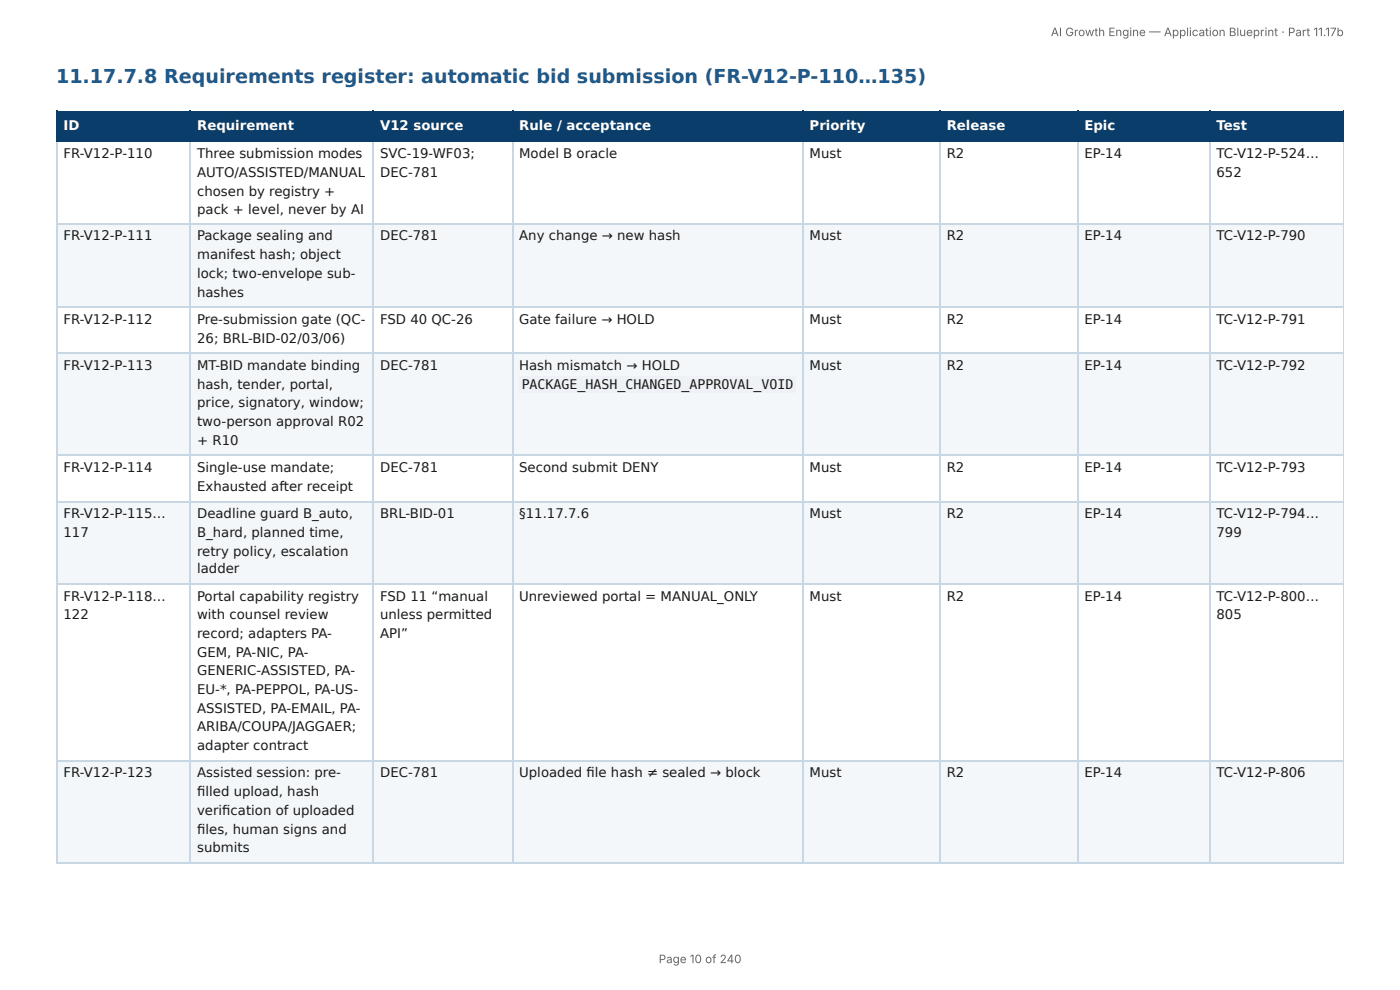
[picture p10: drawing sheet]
<svg xmlns="http://www.w3.org/2000/svg" width="297mm" height="210mm" viewBox="0 0 297 210" stroke-linecap="round" stroke-linejoin="round" font-family="sans-serif">
<defs><g id="words">
<text font-size="4.1" fill="#1f5a8c" x="11.9" y="17.7">11.17.7.8 Requirements register: automatic bid submission (FR-V12-P-110…135)</text>
<g font-size="2.8" fill="#fff">
<text x="13.5" y="27.5">ID</text>
<text x="41.9" y="27.5">Requirement</text>
<text x="80.7" y="27.5">V12 source</text>
<text x="110.3" y="27.5">Rule / acceptance</text>
<text x="172" y="27.5">Priority</text>
<text x="201.1" y="27.5">Release</text>
<text x="230.3" y="27.5">Epic</text>
<text x="258.4" y="27.5">Test</text>
</g>
<g font-size="2.8" fill="#1a1a1a">
<text x="13.5" y="33.6">FR-V12-P-110</text>
<text x="41.9" y="33.6">Three submission modes</text>
<text x="80.7" y="33.6">SVC-19-WF03;</text>
<text x="110.3" y="33.6">Model B oracle</text>
<text x="172" y="33.6">Must</text>
<text x="201.1" y="33.6">R2</text>
<text x="230.3" y="33.6">EP-14</text>
<text x="258.4" y="33.6">TC-V12-P-524…</text>
<text x="41.9" y="37.6">AUTO/ASSISTED/MANUAL</text>
<text x="41.9" y="41.5">chosen by registry +</text>
<text x="80.7" y="37.6">DEC-781</text>
<text x="258.4" y="37.6">652</text>
<text x="41.9" y="45.5">pack + level, never by AI</text>
<text x="13.5" y="51.1">FR-V12-P-111</text>
<text x="41.9" y="51.1">Package sealing and</text>
<text x="80.7" y="51.1">DEC-781</text>
<text x="110.3" y="51.1">Any change → new hash</text>
<text x="172" y="51.1">Must</text>
<text x="201.1" y="51.1">R2</text>
<text x="230.3" y="51.1">EP-14</text>
<text x="258.4" y="51.1">TC-V12-P-790</text>
<text x="41.9" y="55">manifest hash; object</text>
<text x="41.9" y="59">lock; two-envelope sub-</text>
<text x="41.9" y="63">hashes</text>
<text x="13.5" y="68.8">FR-V12-P-112</text>
<text x="41.9" y="68.8">Pre-submission gate (QC-</text>
<text x="80.7" y="68.8">FSD 40 QC-26</text>
<text x="110.3" y="68.8">Gate failure → HOLD</text>
<text x="172" y="68.8">Must</text>
<text x="201.1" y="68.8">R2</text>
<text x="230.3" y="68.8">EP-14</text>
<text x="258.4" y="68.8">TC-V12-P-791</text>
<text x="41.9" y="72.8">26; BRL-BID-02/03/06)</text>
<text x="13.5" y="78.6">FR-V12-P-113</text>
<text x="41.9" y="78.6">MT-BID mandate binding</text>
<text x="41.9" y="82.6">hash, tender, portal,</text>
<text x="80.7" y="78.6">DEC-781</text>
<text x="110.3" y="78.6">Hash mismatch → HOLD</text>
<text x="110.8" y="82.6">PACKAGE_HASH_CHANGED_APPROVAL_VOID</text>
<text x="172" y="78.6">Must</text>
<text x="201.1" y="78.6">R2</text>
<text x="230.3" y="78.6">EP-14</text>
<text x="258.4" y="78.6">TC-V12-P-792</text>
<text x="41.9" y="86.5">price, signatory, window;</text>
<text x="41.9" y="90.5">two-person approval R02</text>
<text x="41.9" y="94.5">+ R10</text>
<text x="13.5" y="100.3">FR-V12-P-114</text>
<text x="41.9" y="100.3">Single-use mandate;</text>
<text x="80.7" y="100.3">DEC-781</text>
<text x="110.3" y="100.3">Second submit DENY</text>
<text x="172" y="100.3">Must</text>
<text x="201.1" y="100.3">R2</text>
<text x="230.3" y="100.3">EP-14</text>
<text x="258.4" y="100.3">TC-V12-P-793</text>
<text x="41.9" y="104.2">Exhausted after receipt</text>
<text x="13.5" y="110.1">FR-V12-P-115…</text>
<text x="41.9" y="110.1">Deadline guard B_auto,</text>
<text x="80.7" y="110.1">BRL-BID-01</text>
<text x="110.3" y="110.1">§11.17.7.6</text>
<text x="172" y="110.1">Must</text>
<text x="201.1" y="110.1">R2</text>
<text x="230.3" y="110.1">EP-14</text>
<text x="258.4" y="110.1">TC-V12-P-794…</text>
<text x="13.5" y="114">117</text>
<text x="41.9" y="114">B_hard, planned time,</text>
<text x="41.9" y="118">retry policy, escalation</text>
<text x="258.4" y="114">799</text>
<text x="41.9" y="121.7">ladder</text>
<text x="13.5" y="127.5">FR-V12-P-118…</text>
<text x="13.5" y="131.5">122</text>
<text x="41.9" y="127.5">Portal capability registry</text>
<text x="41.9" y="131.5">with counsel review</text>
<text x="80.7" y="127.5">FSD 11 “manual</text>
<text x="80.7" y="131.5">unless permitted</text>
<text x="110.3" y="127.5">Unreviewed portal = MANUAL_ONLY</text>
<text x="172" y="127.5">Must</text>
<text x="201.1" y="127.5">R2</text>
<text x="230.3" y="127.5">EP-14</text>
<text x="258.4" y="127.5">TC-V12-P-800…</text>
<text x="258.4" y="131.5">805</text>
<text x="41.9" y="135.5">record; adapters PA-</text>
<text x="80.7" y="135.5">API”</text>
<text x="41.9" y="139.4">GEM, PA-NIC, PA-</text>
<text x="41.9" y="143.4">GENERIC-ASSISTED, PA-</text>
<text x="41.9" y="147.4">EU-*, PA-PEPPOL, PA-US-</text>
<text x="41.9" y="151.3">ASSISTED, PA-EMAIL, PA-</text>
<text x="41.9" y="155.3">ARIBA/COUPA/JAGGAER;</text>
<text x="41.9" y="159.3">adapter contract</text>
<text x="13.5" y="165.1">FR-V12-P-123</text>
<text x="41.9" y="165.1">Assisted session: pre-</text>
<text x="80.7" y="165.1">DEC-781</text>
<text x="110.3" y="165.1">Uploaded fi le hash ≠ sealed → block</text>
<text x="172" y="165.1">Must</text>
<text x="201.1" y="165.1">R2</text>
<text x="230.3" y="165.1">EP-14</text>
<text x="258.4" y="165.1">TC-V12-P-806</text>
<text x="41.9" y="169.1">fi lled upload, hash</text>
<text x="41.9" y="173">verifi cation of uploaded</text>
<text x="41.9" y="177">fi les, human signs and</text>
<text x="41.9" y="181">submits</text>
</g>
<g font-size="2.5" fill="#666">
<text x="223.2" y="7.7">AI Growth Engine — Application Blueprint · Part 11.17b</text>
<text x="139.9" y="204.5">Page 10 of 240</text>
</g>
</g></defs>
<g fill="#0b3d6b">
<path d="M12.2 23.5h28.3v6.4h-28.3z"/>
<path d="M40.5 23.5h38.9v6.4h-38.9z"/>
<path d="M79.4 23.5h29.3v6.4h-29.3z"/>
<path d="M108.7 23.5h61.7v6.4h-61.7z"/>
<path d="M170.4 23.5h29.4v6.4h-29.4z"/>
<path d="M199.8 23.5h29.1v6.4h-29.1z"/>
<path d="M228.9 23.5h28v6.4h-28z"/>
<path d="M256.9 23.5h28.5v6.4h-28.5z"/>
</g>
<g fill="#f4f7fa">
<path d="M12.2 47.6h28.3v17.8h-28.3z"/>
<path d="M40.5 47.6h38.9v17.8h-38.9z"/>
<path d="M79.4 47.6h29.3v17.8h-29.3z"/>
<path d="M108.7 47.6h61.7v17.8h-61.7z"/>
<path d="M170.4 47.6h29.4v17.8h-29.4z"/>
<path d="M199.8 47.6h29.1v17.8h-29.1z"/>
<path d="M228.9 47.6h28v17.8h-28z"/>
<path d="M256.9 47.6h28.5v17.8h-28.5z"/>
<path d="M12.2 75.1h28.3v21.5h-28.3z"/>
<path d="M40.5 75.1h38.9v21.5h-38.9z"/>
<path d="M79.4 75.1h29.3v21.5h-29.3z"/>
<path d="M108.7 75.1h61.7v21.5h-61.7z"/>
<path d="M170.4 75.1h29.4v21.5h-29.4z"/>
<path d="M199.8 75.1h29.1v21.5h-29.1z"/>
<path d="M228.9 75.1h28v21.5h-28z"/>
<path d="M256.9 75.1h28.5v21.5h-28.5z"/>
<path d="M12.2 106.4h28.3v17.7h-28.3z"/>
<path d="M40.5 106.4h38.9v17.7h-38.9z"/>
<path d="M79.4 106.4h29.3v17.7h-29.3z"/>
<path d="M108.7 106.4h61.7v17.7h-61.7z"/>
<path d="M170.4 106.4h29.4v17.7h-29.4z"/>
<path d="M199.8 106.4h29.1v17.7h-29.1z"/>
<path d="M228.9 106.4h28v17.7h-28z"/>
<path d="M256.9 106.4h28.5v17.7h-28.5z"/>
<path d="M12.2 161.4h28.3v21.7h-28.3z"/>
<path d="M40.5 161.4h38.9v21.7h-38.9z"/>
<path d="M79.4 161.4h29.3v21.7h-29.3z"/>
<path d="M108.7 161.4h61.7v21.7h-61.7z"/>
<path d="M170.4 161.4h29.4v21.7h-29.4z"/>
<path d="M199.8 161.4h29.1v21.7h-29.1z"/>
<path d="M228.9 161.4h28v21.7h-28z"/>
<path d="M256.9 161.4h28.5v21.7h-28.5z"/>
</g>
<path d="M11.9 23.7h273.5M11.9 30h273.5M12 23.5v6.7M40.3 23.5v6.7M79.2 23.5v6.7M108.9 23.5v6.7M170.5 23.5v6.7M199.6 23.5v6.7M229 23.5v6.7M257 23.5v6.7" fill="none" stroke="#0b3d6b" stroke-width=".26"/>
<path d="M285.3 23.5v6.7" fill="none" stroke="#0b3d6b" stroke-width=".21"/>
<g fill="none" stroke="#c9d6e3" stroke-width=".26">
<path d="M12 30.2v152.9M40.3 30.2v152.9M79.2 30.2v152.9M108.9 30.2v152.9M170.5 30.2v152.9M199.6 30.2v152.9M229 30.2v152.9M257 30.2v152.9M11.9 47.5h273.5M11.9 65.2h273.5M11.9 75h273.5M11.9 96.7h273.5"/>
<path d="M11.9 106.5h273.5M11.9 124h273.5M11.9 161.5h273.5M11.9 183.2h273.5"/>
</g>
<path d="M285.3 30.2v152.9" fill="none" stroke="#c9d6e3" stroke-width=".21"/>
<path d="M110.3 79.9h58.8v3.4h-58.8z" fill="#eef2f6"/>
<use href="#words"/>
</svg>
